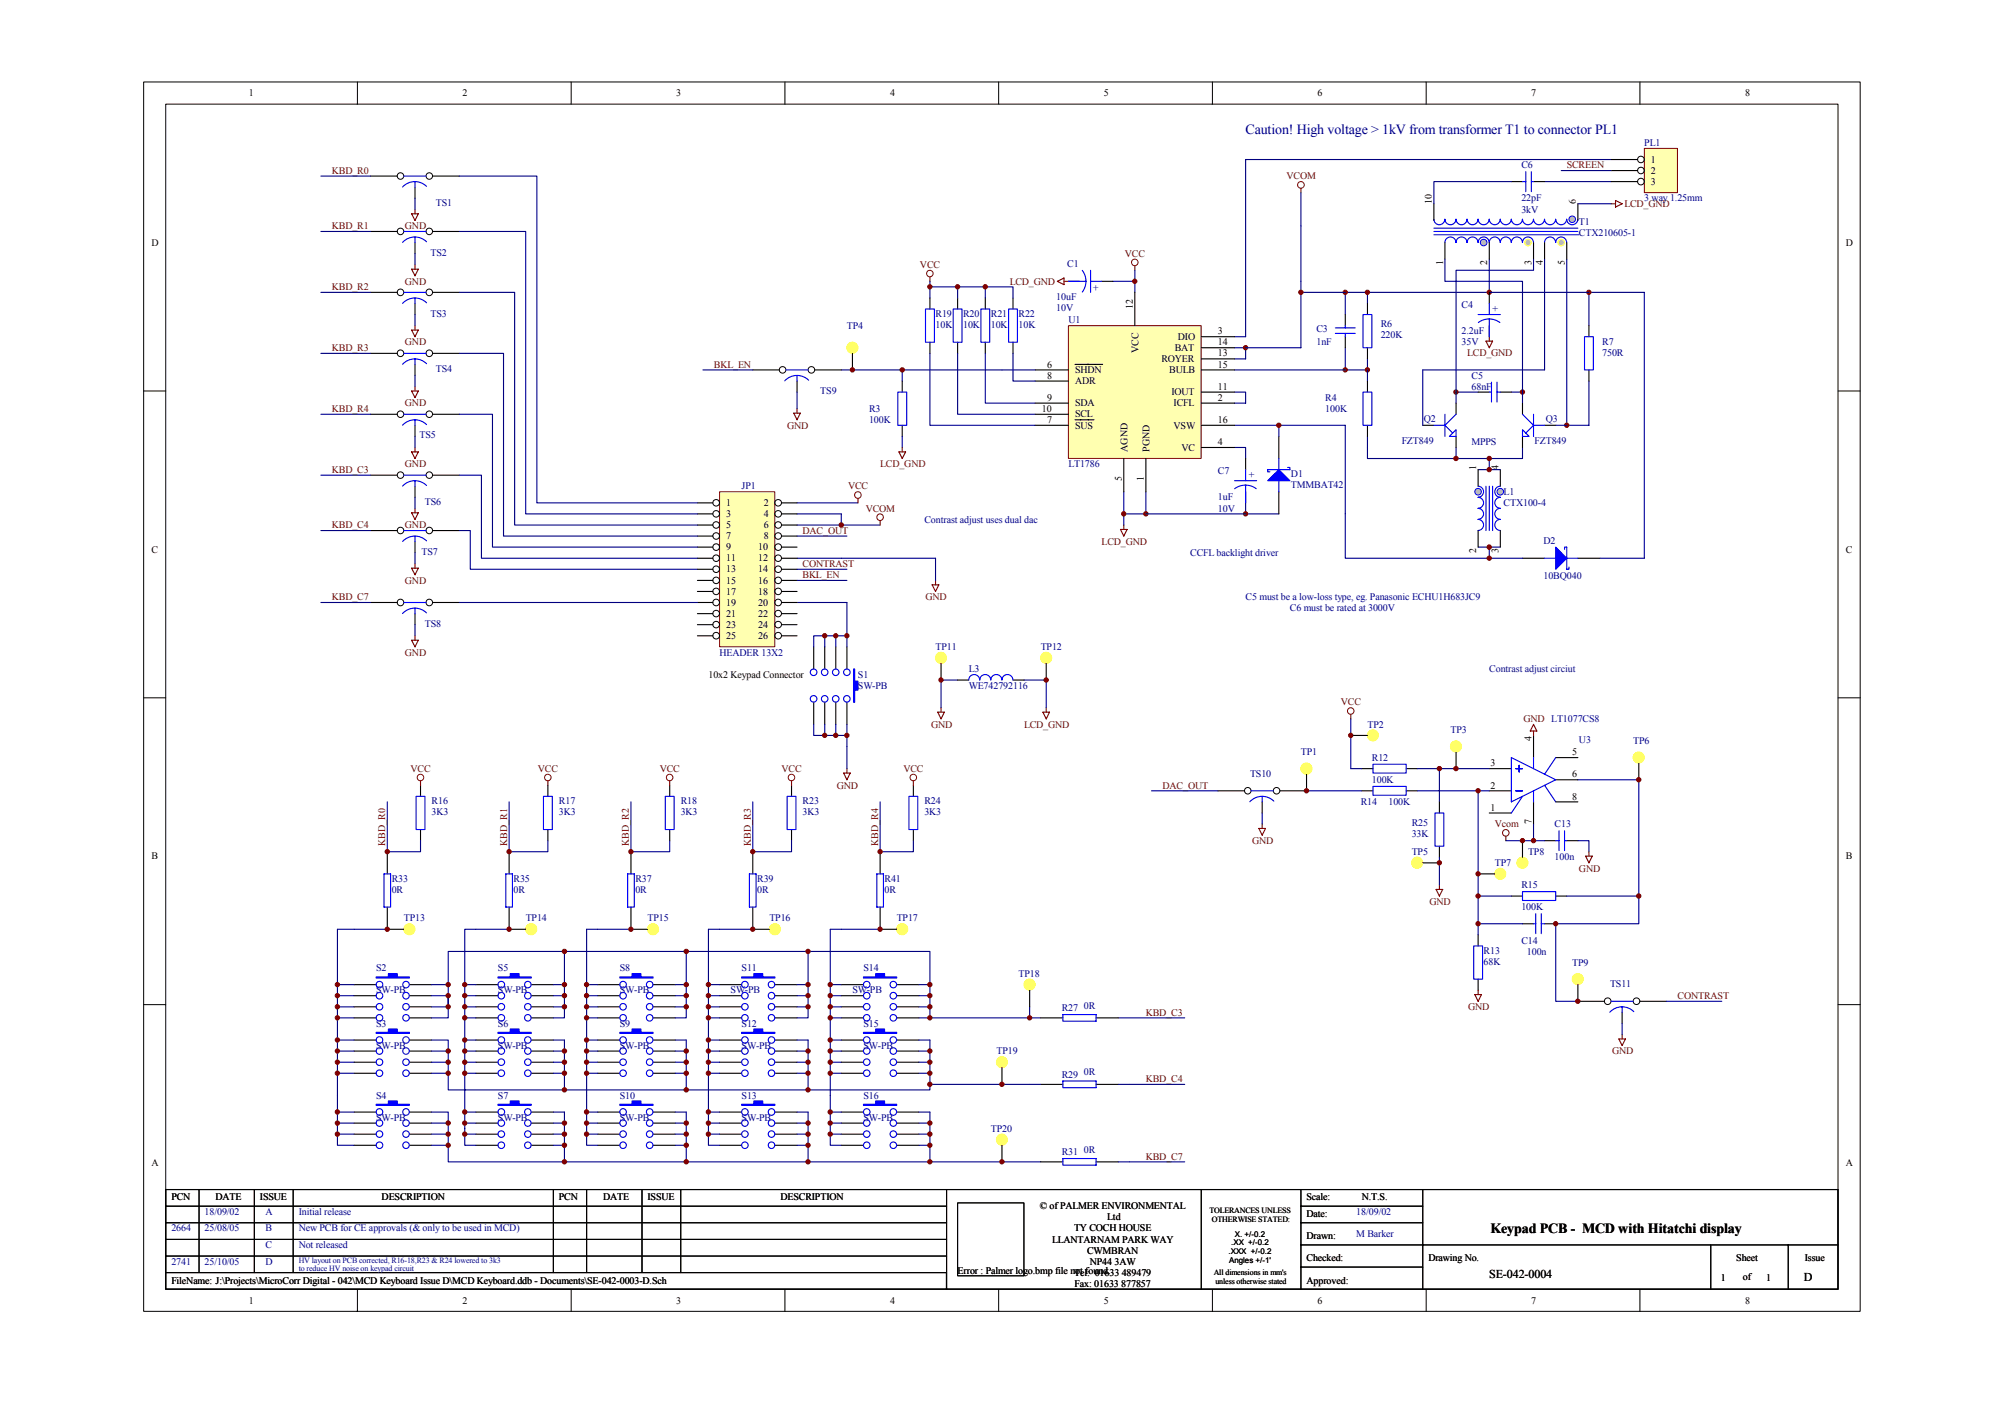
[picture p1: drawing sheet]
<svg xmlns="http://www.w3.org/2000/svg" width="420mm" height="297mm" viewBox="0 0 420 297" stroke-linecap="round" stroke-linejoin="round" font-family="sans-serif">
<defs><g id="words">
<text font-size="3" fill="#000080" x="262.7" y="28.3">Caution! High voltage &gt; 1kV from transformer T1 to connector PL1</text>
<text font-size="3" x="314.4" y="260.1">Keypad PCB - MCD with Hitatchi display</text>
<g font-size="2.5">
<text x="314.1" y="269.5">SE-042-0004</text>
<text x="380.5" y="270.2">D</text>
</g>
<g font-size="2.1">
<text x="52.5" y="20.3">1</text>
<text x="97.6" y="20.3">2</text>
<text x="142.7" y="20.3">3</text>
<text x="187.7" y="20.3">4</text>
<text x="232.8" y="20.3">5</text>
<text x="277.9" y="20.3">6</text>
<text x="323" y="20.3">7</text>
<text x="368.1" y="20.3">8</text>
<text x="348.2" y="34.3">1</text>
<text x="348.2" y="36.7">2</text>
<text x="348.2" y="39">3</text>
<text x="302" y="43" transform="rotate(-90 302 43)">10</text>
<text x="332.4" y="43" transform="rotate(-90 332.4 43)">6</text>
<text x="31.9" y="51.8">D</text>
<text x="389.3" y="51.8">D</text>
<text x="304.4" y="55.8" transform="rotate(-90 304.4 55.8)">1</text>
<text x="313.7" y="55.8" transform="rotate(-90 313.7 55.8)">2</text>
<text x="323.1" y="55.8" transform="rotate(-90 323.1 55.8)">3</text>
<text x="325.4" y="55.8" transform="rotate(-90 325.4 55.8)">4</text>
<text x="330.1" y="55.8" transform="rotate(-90 330.1 55.8)">5</text>
<text x="239" y="65.2" transform="rotate(-90 239 65.2)">12</text>
<text x="248.5" y="71.7">DIO</text>
<text x="256.9" y="70.5">3</text>
<text x="220.9" y="77.6">6</text>
<text x="240.1" y="74.5" transform="rotate(-90 240.1 74.5)">VCC</text>
<text x="245" y="76.4">ROYER</text>
<text x="247.8" y="74">BAT</text>
<text x="256.9" y="77.6">15</text>
<text x="256.9" y="75.2">13</text>
<text x="256.9" y="72.9">14</text>
<text x="220.9" y="79.9">8</text>
<text x="226.7" y="81">ADR</text>
<text x="226.7" y="78.7">SHDN</text>
<text x="246.6" y="78.7">BULB</text>
<text x="247.1" y="83.4">IOUT</text>
<text x="256.9" y="82.2">11</text>
<text x="219.7" y="86.9">10</text>
<text x="220.9" y="84.6">9</text>
<text x="220.9" y="89.2">7</text>
<text x="226.7" y="85.7">SDA</text>
<text x="226.7" y="88.1">SCL</text>
<text x="247.5" y="85.7">ICFL</text>
<text x="256.9" y="84.6">2</text>
<text x="256.9" y="89.2">16</text>
<text x="226.7" y="90.4">SUS</text>
<text x="237.8" y="95.3" transform="rotate(-90 237.8 95.3)">AGND</text>
<text x="242.5" y="95.3" transform="rotate(-90 242.5 95.3)">PGND</text>
<text x="247.5" y="90.4">VSW</text>
<text x="249.2" y="95.1">VC</text>
<text x="256.9" y="93.9">4</text>
<text x="236.6" y="101.4" transform="rotate(-90 236.6 101.4)">5</text>
<text x="241.3" y="101.4" transform="rotate(-90 241.3 101.4)">1</text>
<text x="311.4" y="99.1" transform="rotate(-90 311.4 99.1)">1</text>
<text x="316" y="99.1" transform="rotate(-90 316 99.1)">4</text>
<text x="153.2" y="106.8">1</text>
<text x="161.1" y="106.8">2</text>
<text x="153.2" y="109.1">3</text>
<text x="153.2" y="111.4">5</text>
<text x="153.2" y="113.8">7</text>
<text x="161.1" y="109.1">4</text>
<text x="161.1" y="111.4">6</text>
<text x="161.1" y="113.8">8</text>
<text x="31.9" y="116.6">C</text>
<text x="153.2" y="116.1">9</text>
<text x="153.2" y="118.4">11</text>
<text x="159.9" y="116.1">10</text>
<text x="159.9" y="118.4">12</text>
<text x="311.4" y="116.6" transform="rotate(-90 311.4 116.6)">2</text>
<text x="316" y="116.6" transform="rotate(-90 316 116.6)">3</text>
<text x="389.3" y="116.6">C</text>
<text x="153.2" y="120.8">13</text>
<text x="153.2" y="123.1">15</text>
<text x="153.2" y="125.5">17</text>
<text x="159.9" y="120.8">14</text>
<text x="159.9" y="123.1">16</text>
<text x="159.9" y="125.5">18</text>
<text x="153.2" y="127.8">19</text>
<text x="153.2" y="130.1">21</text>
<text x="159.9" y="127.8">20</text>
<text x="159.9" y="130.1">22</text>
<text x="153.2" y="132.5">23</text>
<text x="153.2" y="134.8">25</text>
<text x="159.9" y="132.5">24</text>
<text x="159.9" y="134.8">26</text>
<text x="149.4" y="143">10x2 Keypad Connector</text>
<text x="314.4" y="161.7">3</text>
<text x="323.1" y="156.3" transform="rotate(-90 323.1 156.3)">4</text>
<text x="331.6" y="159.3">5</text>
<text x="314.4" y="166.3">2</text>
<text x="331.6" y="164">6</text>
<text x="314.4" y="171">1</text>
<text x="323.1" y="173.8" transform="rotate(-90 323.1 173.8)">7</text>
<text x="331.6" y="168.7">8</text>
<text x="31.9" y="181.3">B</text>
<text x="389.3" y="181.3">B</text>
<text x="31.9" y="246">A</text>
<text x="389.3" y="246">A</text>
<text x="36.1" y="253.3">PCN</text>
<text x="45.5" y="253.3">DATE</text>
<text x="54.8" y="253.3">ISSUE</text>
<text x="80.5" y="253.3">DESCRIPTION</text>
<text x="117.9" y="253.3">PCN</text>
<text x="127.2" y="253.3">DATE</text>
<text x="136.6" y="253.3">ISSUE</text>
<text x="164.6" y="253.3">DESCRIPTION</text>
<text x="219.3" y="255.1">© of PALMER ENVIRONMENTAL</text>
<text x="233.5" y="257.5">Ltd</text>
<text x="275.6" y="253.3">Scale:</text>
<text x="275.6" y="256.8">Date:</text>
<text x="287.2" y="253.3">N.T.S.</text>
<text x="221.9" y="262.1">LLANTARNAM PARK WAY</text>
<text x="226.5" y="259.8">TY COCH HOUSE</text>
<text x="275.6" y="261.5">Drawn:</text>
<text x="202" y="268.7">Error : Palmer logo.bmp file not found.</text>
<text x="226.6" y="269.2">Tel: 01633 489479</text>
<text x="229.3" y="264.5">CWMBRAN</text>
<text x="229.9" y="266.8">NP44 3AW</text>
<text x="275.6" y="266.1">Checked:</text>
<text x="301.3" y="266.1">Drawing No.</text>
<text x="366.2" y="266.1">Sheet</text>
<text x="380.7" y="266.1">Issue</text>
<text x="36.1" y="270.8">FileName: J:\Projects\MicroCorr Digital - 042\MCD Keyboard Issue D\MCD Keyboard.ddb - Documents\SE-042-0003-D.Sch</text>
<text x="52.5" y="275">1</text>
<text x="97.6" y="275">2</text>
<text x="142.7" y="275">3</text>
<text x="187.7" y="275">4</text>
<text x="226.7" y="271.5">Fax: 01633 877857</text>
<text x="232.8" y="275">5</text>
<text x="275.6" y="270.8">Approved:</text>
<text x="277.9" y="275">6</text>
<text x="323" y="275">7</text>
<text x="362.9" y="270.3">1</text>
<text x="367.6" y="270.1">of</text>
<text x="368.1" y="275">8</text>
<text x="372.5" y="270.3">1</text>
</g>
<g font-size="2.1" fill="#000080">
<text x="320.9" y="35.5">C6</text>
<text x="346.8" y="30.8">PL1</text>
<text x="92" y="43.4">TS1</text>
<text x="320.9" y="42.5">22pF</text>
<text x="320.9" y="44.8">3kV</text>
<text x="333" y="47.4">T1</text>
<text x="346.8" y="42.5">3 way 1.25mm</text>
<text x="90.8" y="54">TS2</text>
<text x="333" y="49.7">CTX210605-1</text>
<text x="225.1" y="56.3">C1</text>
<text x="222.8" y="63.3">10uF</text>
<text x="222.8" y="65.6">10V</text>
<text x="230.4" y="60" transform="rotate(90 230.4 60)">+</text>
<text x="308.3" y="64.9">C4</text>
<text x="314.8" y="65.9">+</text>
<text x="90.8" y="66.8">TS3</text>
<text x="178.6" y="69.4">TP4</text>
<text x="197.3" y="66.8">R19</text>
<text x="197.3" y="69.1">10K</text>
<text x="203.1" y="66.8">R20</text>
<text x="203.1" y="69.1">10K</text>
<text x="209" y="66.8">R21</text>
<text x="209" y="69.1">10K</text>
<text x="214.8" y="66.8">R22</text>
<text x="214.8" y="69.1">10K</text>
<text x="225.4" y="68.2">U1</text>
<text x="277.7" y="70.1">C3</text>
<text x="291.2" y="68.9">R6</text>
<text x="291.2" y="71.2">220K</text>
<text x="308.3" y="70.5">2.2uF</text>
<text x="277.7" y="72.9">1nF</text>
<text x="308.3" y="72.9">35V</text>
<text x="337.9" y="72.9">R7</text>
<text x="337.9" y="75.2">750R</text>
<text x="92" y="78.5">TS4</text>
<text x="173" y="83.2">TS9</text>
<text x="310.4" y="79.9">C5</text>
<text x="310.4" y="82.2">68nF</text>
<text x="183.3" y="86.9">R3</text>
<text x="183.3" y="89.2">100K</text>
<text x="279.5" y="84.6">R4</text>
<text x="279.5" y="86.9">100K</text>
<text x="300.3" y="89">Q2</text>
<text x="326" y="89">Q3</text>
<text x="88.5" y="92.5">TS5</text>
<text x="295.7" y="93.7">FZT849</text>
<text x="310.4" y="93.9">MPPS</text>
<text x="323.7" y="93.7">FZT849</text>
<text x="225.4" y="98.6">LT1786</text>
<text x="256.9" y="100">C7</text>
<text x="263.4" y="100.9">+</text>
<text x="272.3" y="100.7">D1</text>
<text x="89.6" y="106.5">TS6</text>
<text x="156.4" y="103.3">JP1</text>
<text x="256.9" y="105.6">1uF</text>
<text x="256.9" y="107.9">10V</text>
<text x="272.3" y="103">TMMBAT42</text>
<text x="317.1" y="104.4">L1</text>
<text x="317.1" y="106.8">CTX100-4</text>
<text x="195" y="110.3">Contrast adjust uses dual dac</text>
<text x="88.9" y="117">TS7</text>
<text x="251" y="117.3">CCFL backlight driver</text>
<text x="325.6" y="114.7">D2</text>
<text x="325.6" y="122.2">10BQ040</text>
<text x="262.7" y="126.6">C5 must be a low-loss type, eg. Panasonic ECHU1H683JC9</text>
<text x="272.1" y="128.9">C6 must be rated at 3000V</text>
<text x="89.6" y="132.2">TS8</text>
<text x="197.3" y="137.1">TP11</text>
<text x="219.5" y="137.1">TP12</text>
<text x="151.8" y="138.3">HEADER 13X2</text>
<text x="181" y="143">S1</text>
<text x="204.3" y="141.8">L3</text>
<text x="181" y="145.3">SW-PB</text>
<text x="204.3" y="145.3">WE742792116</text>
<text x="288.4" y="153.5">TP2</text>
<text x="305.9" y="154.7">TP3</text>
<text x="274.4" y="159.3">TP1</text>
<text x="289.4" y="160.5">R12</text>
<text x="333" y="156.8">U3</text>
<text x="344.5" y="157">TP6</text>
<text x="263.7" y="164">TS10</text>
<text x="289.4" y="165.2">100K</text>
<text x="91" y="169.6">R16</text>
<text x="91" y="172">3K3</text>
<text x="117.9" y="169.6">R17</text>
<text x="117.9" y="172">3K3</text>
<text x="143.6" y="169.6">R18</text>
<text x="143.6" y="172">3K3</text>
<text x="169.3" y="169.6">R23</text>
<text x="169.3" y="172">3K3</text>
<text x="195" y="169.6">R24</text>
<text x="195" y="172">3K3</text>
<text x="287" y="169.8">R14</text>
<text x="292.9" y="169.8">100K</text>
<text x="297.8" y="174.3">R25</text>
<text x="297.8" y="176.6">33K</text>
<text x="327.9" y="174.5">C13</text>
<text x="82.6" y="186">R33</text>
<text x="108.3" y="186">R35</text>
<text x="134" y="186">R37</text>
<text x="159.7" y="186">R39</text>
<text x="186.6" y="186">R41</text>
<text x="297.8" y="180.4">TP5</text>
<text x="315.3" y="182.7">TP7</text>
<text x="322.3" y="180.4">TP8</text>
<text x="327.9" y="181.5">100n</text>
<text x="82.6" y="188.3">0R</text>
<text x="108.3" y="188.3">0R</text>
<text x="134" y="188.3">0R</text>
<text x="159.7" y="188.3">0R</text>
<text x="186.6" y="188.3">0R</text>
<text x="320.9" y="187.4">R15</text>
<text x="85.2" y="194.4">TP13</text>
<text x="110.9" y="194.4">TP14</text>
<text x="136.6" y="194.4">TP15</text>
<text x="162.3" y="194.4">TP16</text>
<text x="189.1" y="194.4">TP17</text>
<text x="320.9" y="192">100K</text>
<text x="312.9" y="201.2">R13</text>
<text x="312.9" y="203.5">68K</text>
<text x="320.9" y="199.1">C14</text>
<text x="322.1" y="201.4">100n</text>
<text x="331.6" y="203.7">TP9</text>
<text x="79.3" y="204.9">S2</text>
<text x="79.3" y="209.6">SW-PB</text>
<text x="105" y="204.9">S5</text>
<text x="105" y="209.6">SW-PB</text>
<text x="130.7" y="204.9">S8</text>
<text x="130.7" y="209.6">SW-PB</text>
<text x="154.1" y="209.6">SW-PB</text>
<text x="156.4" y="204.9">S11</text>
<text x="179.8" y="209.6">SW-PB</text>
<text x="182.1" y="204.9">S14</text>
<text x="214.8" y="206.1">TP18</text>
<text x="339.6" y="208.2">TS11</text>
<text x="224" y="213.3">R27</text>
<text x="228.6" y="212.9">0R</text>
<text x="79.3" y="216.6">S3</text>
<text x="79.3" y="221.3">SW-PB</text>
<text x="105" y="216.6">S6</text>
<text x="105" y="221.3">SW-PB</text>
<text x="130.7" y="216.6">S9</text>
<text x="130.7" y="221.3">SW-PB</text>
<text x="156.4" y="216.6">S12</text>
<text x="156.4" y="221.3">SW-PB</text>
<text x="182.1" y="216.6">S15</text>
<text x="182.1" y="221.3">SW-PB</text>
<text x="210.2" y="222.4">TP19</text>
<text x="224" y="227.3">R29</text>
<text x="228.6" y="226.9">0R</text>
<text x="79.3" y="231.8">S4</text>
<text x="105" y="231.8">S7</text>
<text x="130.7" y="231.8">S10</text>
<text x="156.4" y="231.8">S13</text>
<text x="182.1" y="231.8">S16</text>
<text x="79.3" y="236.5">SW-PB</text>
<text x="105" y="236.5">SW-PB</text>
<text x="130.7" y="236.5">SW-PB</text>
<text x="156.4" y="236.5">SW-PB</text>
<text x="182.1" y="236.5">SW-PB</text>
<text x="209" y="238.8">TP20</text>
<text x="224" y="243.7">R31</text>
<text x="228.6" y="243.2">0R</text>
<text x="43.1" y="256.3">18/09/02</text>
<text x="56" y="256.3">A</text>
<text x="63" y="256.3">Initial release</text>
<text x="286.1" y="256.3">18/09/02</text>
<text x="36.1" y="259.8">2664</text>
<text x="43.1" y="259.8">25/08/05</text>
<text x="56" y="259.8">B</text>
<text x="56" y="263.3">C</text>
<text x="63" y="263.3">Not released</text>
<text x="63" y="259.8">New PCB for CE approvals (&amp; only to be used in MCD)</text>
<text x="286.1" y="261">M Barker</text>
<text x="36.1" y="266.8">2741</text>
<text x="43.1" y="266.8">25/10/05</text>
<text x="56" y="266.8">D</text>
</g>
<g font-size="2.1" fill="#800000">
<text x="330.5" y="35.5">SCREEN</text>
<text x="70" y="36.7">KBD_R0</text>
<text x="271.4" y="37.8">VCOM</text>
<text x="342.6" y="43.7">LCD_GND</text>
<text x="70" y="48.3">KBD_R1</text>
<text x="85.4" y="48.3">GND</text>
<text x="194" y="56.5">VCC</text>
<text x="237.3" y="54.2">VCC</text>
<text x="70" y="61.2">KBD_R2</text>
<text x="85.4" y="60">GND</text>
<text x="213" y="60">LCD_GND</text>
<text x="70" y="74">KBD_R3</text>
<text x="85.4" y="72.9">GND</text>
<text x="150.6" y="77.6">BKL_EN</text>
<text x="309.4" y="75.2">LCD_GND</text>
<text x="70" y="86.9">KBD_R4</text>
<text x="85.4" y="85.7">GND</text>
<text x="166" y="90.4">GND</text>
<text x="70" y="99.7">KBD_C3</text>
<text x="85.4" y="98.6">GND</text>
<text x="185.6" y="98.6">LCD_GND</text>
<text x="178.9" y="103.3">VCC</text>
<text x="182.6" y="107.9">VCOM</text>
<text x="70" y="111.4">KBD_C4</text>
<text x="85.4" y="111.4">GND</text>
<text x="169.3" y="112.6">DAC_OUT</text>
<text x="169.3" y="119.6">CONTRAST</text>
<text x="232.4" y="114.9">LCD_GND</text>
<text x="85.4" y="123.1">GND</text>
<text x="169.3" y="121.9">BKL_EN</text>
<text x="70" y="126.6">KBD_C7</text>
<text x="195.2" y="126.6">GND</text>
<text x="85.4" y="138.3">GND</text>
<text x="282.8" y="148.8">VCC</text>
<text x="196.4" y="153.5">GND</text>
<text x="216" y="153.5">LCD_GND</text>
<text x="321.4" y="152.3">GND LT1077CS8</text>
<text x="86.6" y="162.8">VCC</text>
<text x="113.5" y="162.8">VCC</text>
<text x="139.2" y="162.8">VCC</text>
<text x="164.9" y="162.8">VCC</text>
<text x="176.5" y="166.3">GND</text>
<text x="190.6" y="162.8">VCC</text>
<text x="245.2" y="166.3">DAC_OUT</text>
<text x="81.3" y="178.5" transform="rotate(-90 81.3 178.5)">KBD_R0</text>
<text x="107" y="178.5" transform="rotate(-90 107 178.5)">KBD_R1</text>
<text x="132.7" y="178.5" transform="rotate(-90 132.7 178.5)">KBD_R2</text>
<text x="158.4" y="178.5" transform="rotate(-90 158.4 178.5)">KBD_R3</text>
<text x="185.2" y="178.5" transform="rotate(-90 185.2 178.5)">KBD_R4</text>
<text x="264.1" y="178">GND</text>
<text x="315.3" y="174.5">Vcom</text>
<text x="333" y="183.9">GND</text>
<text x="301.5" y="190.9">GND</text>
<text x="241.7" y="214.2">KBD_C3</text>
<text x="309.7" y="213.1">GND</text>
<text x="353.8" y="210.7">CONTRAST</text>
<text x="340.1" y="222.4">GND</text>
<text x="241.7" y="228.3">KBD_C4</text>
<text x="241.7" y="244.6">KBD_C7</text>
</g>
<text font-size="2.1" fill="#11037e" x="314.1" y="141.8">Contrast adjust circiut</text>
<g font-size="1.7">
<text x="255.1" y="255.9">TOLERANCES UNLESS</text>
<text x="255.6" y="257.8">OTHERWISE STATED:</text>
<text x="259.7" y="262.7">.XX +/-0.2</text>
<text x="260.5" y="260.9">X. +/-0.2</text>
<text x="256" y="269">All dimensions in mm's</text>
<text x="259.2" y="264.6">.XXX +/-0.2</text>
<text x="259.2" y="266.5">Angles +/-1'</text>
<text x="256.4" y="270.9">unless otherwise stated</text>
</g>
<g font-size="1.7" fill="#000080">
<text x="63" y="266.4">HV layout on PCB corrected, R16-18,R23 &amp; R24 lowered to 3k3</text>
<text x="63" y="268.1">to reduce HV noise on keypad circuit</text>
</g>
</g></defs>
<g fill="none" stroke="#000" stroke-width=".21">
<path d="M30.3 17.3h362.1v259.3h-362.1zM75.4 17.3v4.7M120.5 17.3v4.7M165.6 17.3v4.7M210.6 17.3v4.7M255.7 17.3v4.7M300.8 17.3v4.7M345.9 17.3v4.7M35 22h352.7v250h-352.7zM30.3 82.5h4.7M387.7 82.5h4.7M30.3 147.2h4.7"/>
<path d="M387.7 147.2h4.7M30.3 211.9h4.7M387.7 211.9h4.7M202 253.8h14v15.4h-14zM75.4 272v4.7M120.5 272v4.7M165.6 272v4.7M210.6 272v4.7M255.7 272v4.7M300.8 272v4.7M345.9 272v4.7"/>
</g>
<g fill="none" stroke="#000" stroke-width=".23">
<path d="M283.7 66.4v2.3M283.7 71v2.4M288.4 64v2.4M288.4 73.4v2.3M314.1 61.7v2.3M314.1 68.7v2.3M335.1 68.7v2.3M335.1 78v2.4M288.4 80.4v2.3M288.4 89.7v2.4M311.8 82.7h2.3M316.5 82.7h2.3"/>
<path d="M35 254.5h164.7M35 258h164.7M42 251v17.5M53.6 251v17.5M61.8 251v17.5M116.7 251v17.5M123.7 251v17.5M135.4 251v17.5M143.6 251v17.5M199.7 251h188v21h-188zM199.7 251h-164.7v17.5M253.4 251v21"/>
<path d="M274.4 254.5h25.7M274.4 258h25.7M274.4 251v21M300.1 251v21M35 268.5h164.6v3.5h-164.6zM35 265h164.7M35 261.5h164.7M274.4 262.6h113.3M274.4 267.3h25.7M360.8 262.6v9.4M377.2 262.6v9.4"/>
</g>
<path d="M274.4 39.7v1M223 59.4l1.4-.7v1.3zM224.4 59.4h1M239.4 56.1v.9M339.8 43h1M340.8 42.3l1.3 .7-1.3 .7zM313.4 72h1.4l-.7 1.4zM314.1 71v1M236.3 111.7h1.4l-.7 1.4zM237 110.8v.9" fill="none" stroke="#800000" stroke-width=".23"/>
<g fill="none" stroke="#000080" stroke-width=".23">
<path d="M325.8 38.3h14M339.8 33.7h-77.1v37.3h-2.3M234.7 59.4h4.7v2.3M239.4 57v2.4M274.4 59.4v14h-14M314.1 54.7v7M330.5 54.7v35h4.6v-9.3M211.3 78h7M260.4 78h28M262.7 73.4v2.3h-2.3M274.4 61.7h9.3M283.7 61.7h4.7v2.3"/>
<path d="M283.7 61.7v4.7M283.7 73.4v4.6M288.4 75.7v4.7M288.4 61.7h58.4v56.1M300.1 78h25.7M335.1 61.7v7M260.4 82.7h2.3v2.3h-2.3M260.4 94.4h2.3v2.3M260.4 89.7h23.3v18.7M288.4 92.1v2.3M311.8 82.7h-4.7v2.3M318.8 82.7h2.3v2.3"/>
<path d="M237 108.4h32.7M237 103.7v7.1M241.7 103.7v4.7M262.7 106.1v2.3"/>
</g>
<g fill="#800000" stroke="#800000" stroke-width=".21">
<circle cx="288.4" cy="78" r=".46"/>
<circle cx="288.4" cy="61.7" r=".46"/>
<circle cx="314.1" cy="61.7" r=".46"/>
<circle cx="335.1" cy="61.7" r=".46"/>
<circle cx="307.1" cy="82.7" r=".46"/>
<circle cx="321.1" cy="82.7" r=".46"/>
<circle cx="283.7" cy="78" r=".46"/>
<circle cx="283.7" cy="61.7" r=".46"/>
<circle cx="262.7" cy="73.4" r=".46"/>
<circle cx="262.7" cy="108.4" r=".46"/>
<circle cx="241.7" cy="108.4" r=".46"/>
<circle cx="330.4" cy="89.7" r=".46"/>
<circle cx="239.3" cy="59.3" r=".46"/>
<circle cx="274.4" cy="61.7" r=".46"/>
</g>
<g fill="none" stroke="#800000" stroke-width=".21">
<circle cx="274.4" cy="39" r=".7"/>
<circle cx="239.4" cy="55.4" r=".69"/>
</g>
<g fill="none" stroke="#00f" stroke-width=".23">
<path d="M281.7 70.3h4.1M281.7 69.2h4.1M283.7 68.7v.5M283.7 70.3v.7M287.5 66.4h1.9v7h-1.9zM311.8 66.4h4.7M311.8 68.1a3.8 3.8 0 0 1 4.6 0M314.1 64v2.4M314.1 67.3v3.7M334.2 71h1.9v7h-1.9zM287.5 82.7h1.9v7h-1.9zM314.1 82.7h.5"/>
<path d="M314.6 80.6v4.2M315.8 82.7h.7M315.8 80.6v4.2"/>
</g>
<path d="M225.4 68.7h28v28h-28z" fill="#ffffb0"/>
<path d="M225.4 68.7h28v28h-28z" fill="none" stroke="#800000" stroke-width=".21"/>
<g fill="none" stroke="#000" stroke-width=".23">
<path d="M318.8 38.3h2.3M323.5 38.3h2.3M218.3 78h7.1M226.7 76.9h5.9M239.4 61.7v7M253.4 71h7M253.4 73.4h7M253.4 75.7h7M253.4 78h7M218.3 85h7.1M218.3 89.7h7.1M218.3 87.4h7.1"/>
<path d="M218.3 80.4h7.1M226.7 88.6h4M237 96.7v7M241.7 96.7v7M253.4 82.7h7M253.4 85h7M253.4 89.7h7M253.4 94.4h7"/>
</g>
<path d="M321.1 38.3h.7M321.8 36.2v4.2M323 38.3h.5M323 36.2v4.2" fill="none" stroke="#00f" stroke-width=".23"/>
<path d="M346.8 31.3h7v9.3h-7z" fill="#ffffb0"/>
<path d="M346.8 31.3h7v9.3h-7z" fill="none" stroke="#800000" stroke-width=".21"/>
<g fill="none" stroke="#000" stroke-width=".21">
<circle cx="346.1" cy="38.3" r=".7"/>
<circle cx="346.1" cy="36" r=".7"/>
<circle cx="346.1" cy="33.6" r=".7"/>
</g>
<g fill="none" stroke="#000" stroke-width=".23">
<path d="M339.8 33.7h5.6M339.8 36h5.6M339.8 38.3h5.6M225.4 59.4h2.3M232.4 59.4h2.3M190.3 80.4v2.3M190.3 89.7v2.4M262.7 96.7v2.4M316.5 99.1v3.5M262.7 103.7v2.4M316.5 111.9v3.5M74.7 207.7h4.6"/>
<path d="M74.7 210.1h4.6M74.7 214.7h4.6M74.7 212.4h4.6M74.7 219.4h4.6M86.3 207.7h4.7M86.3 210.1h4.7M86.3 214.7h4.7M86.3 212.4h4.7M86.3 219.4h4.7M100.4 207.7h4.6M100.4 210.1h4.6M100.4 214.7h4.6"/>
<path d="M100.4 212.4h4.6M100.4 219.4h4.6M112 207.7h4.7M112 210.1h4.7M112 214.7h4.7M112 212.4h4.7M112 219.4h4.7M126.1 207.7h4.6M126.1 210.1h4.6M126.1 214.7h4.6M126.1 212.4h4.6M126.1 219.4h4.6"/>
<path d="M137.7 207.7h4.7M137.7 210.1h4.7M137.7 214.7h4.7M137.7 212.4h4.7M137.7 219.4h4.7M151.8 207.7h4.6M151.8 210.1h4.6M151.8 214.7h4.6M151.8 212.4h4.6M151.8 219.4h4.6M163.4 207.7h4.7M163.4 210.1h4.7"/>
<path d="M163.4 214.7h4.7M163.4 212.4h4.7M163.4 219.4h4.7M177.5 207.7h4.6M177.5 210.1h4.6M177.5 214.7h4.6M177.5 212.4h4.6M177.5 219.4h4.6M189.1 207.7h4.7M189.1 210.1h4.7M189.1 214.7h4.7M189.1 212.4h4.7"/>
<path d="M189.1 219.4h4.7M74.7 221.7h4.6M74.7 226.4h4.6M74.7 224.1h4.6M74.7 234.6h4.6M74.7 236.9h4.6M74.7 239.3h4.6M86.3 221.7h4.7M86.3 226.4h4.7M86.3 224.1h4.7M86.3 234.6h4.7M86.3 236.9h4.7"/>
<path d="M86.3 239.3h4.7M100.4 221.7h4.6M100.4 226.4h4.6M100.4 224.1h4.6M100.4 234.6h4.6M100.4 236.9h4.6M100.4 239.3h4.6M112 221.7h4.7M112 226.4h4.7M112 224.1h4.7M112 234.6h4.7M112 236.9h4.7"/>
<path d="M112 239.3h4.7M126.1 221.7h4.6M126.1 226.4h4.6M126.1 224.1h4.6M126.1 234.6h4.6M126.1 236.9h4.6M126.1 239.3h4.6M137.7 221.7h4.7M137.7 226.4h4.7M137.7 224.1h4.7M137.7 234.6h4.7M137.7 236.9h4.7"/>
<path d="M137.7 239.3h4.7M151.8 221.7h4.6M151.8 226.4h4.6M151.8 224.1h4.6M151.8 234.6h4.6M151.8 236.9h4.6M151.8 239.3h4.6M163.4 221.7h4.7M163.4 226.4h4.7M163.4 224.1h4.7M163.4 234.6h4.7M163.4 236.9h4.7"/>
<path d="M163.4 239.3h4.7M177.5 221.7h4.6M177.5 226.4h4.6M177.5 224.1h4.6M177.5 234.6h4.6M177.5 236.9h4.6M177.5 239.3h4.6M189.1 221.7h4.7M189.1 226.4h4.7M189.1 224.1h4.7M189.1 234.6h4.7M189.1 236.9h4.7"/>
<path d="M189.1 239.3h4.7M74.7 241.6h4.6M86.3 241.6h4.7M100.4 241.6h4.6M112 241.6h4.7M126.1 241.6h4.6M137.7 241.6h4.7M151.8 241.6h4.6M163.4 241.6h4.7M177.5 241.6h4.6M189.1 241.6h4.7"/>
</g>
<g fill="none" stroke="#00f" stroke-width=".23">
<path d="M225.4 59.4h3.7M228.3 57a3.7 3.7 0 0 1 0 4.6M230 59.4h2.4M230 57v4.7M189.4 82.7h1.9v7h-1.9zM262.7 99.1v2.3M260.4 101.4h4.7M260.4 103.1a3.8 3.8 0 0 1 4.6 0M262.7 102.3v3.8M316.4 102.6a1.16 1.16 0 0 0-1.1 1.1 1.16 1.16 0 0 0 1.1 1.2M316.4 104.9a1.16 1.16 0 0 0-1.1 1.2 1.16 1.16 0 0 0 1.1 1.2 1.16 1.16 0 0 0-1.1 1.1 1.16 1.16 0 0 0 1.1 1.2 1.16 1.16 0 0 0-1.1 1.1 1.16 1.16 0 0 0 1.1 1.2"/>
<circle cx="80" cy="210.1" r=".7"/>
<circle cx="80" cy="207.7" r=".7"/>
<circle cx="80" cy="214.7" r=".7"/>
<circle cx="80" cy="219.4" r=".7"/>
<circle cx="80" cy="212.4" r=".7"/>
<circle cx="85.6" cy="210.1" r=".69"/>
<circle cx="85.6" cy="207.7" r=".69"/>
<circle cx="85.6" cy="214.7" r=".69"/>
<circle cx="85.6" cy="219.4" r=".69"/>
<circle cx="85.6" cy="212.4" r=".69"/>
<circle cx="105.7" cy="210.1" r=".7"/>
<circle cx="105.7" cy="207.7" r=".7"/>
<circle cx="105.7" cy="219.4" r=".7"/>
<circle cx="105.7" cy="214.7" r=".7"/>
<circle cx="105.7" cy="212.4" r=".7"/>
<circle cx="111.3" cy="210.1" r=".69"/>
<circle cx="111.3" cy="207.7" r=".69"/>
<circle cx="111.3" cy="214.7" r=".69"/>
<circle cx="111.3" cy="219.4" r=".69"/>
<circle cx="111.3" cy="212.4" r=".69"/>
<circle cx="131.4" cy="210.1" r=".69"/>
<circle cx="131.4" cy="207.7" r=".69"/>
<circle cx="131.4" cy="214.7" r=".69"/>
<circle cx="131.4" cy="219.4" r=".69"/>
<circle cx="131.4" cy="212.4" r=".69"/>
<circle cx="137" cy="210.1" r=".69"/>
<circle cx="137" cy="207.7" r=".69"/>
<circle cx="137" cy="214.7" r=".69"/>
<circle cx="137" cy="219.4" r=".69"/>
<circle cx="137" cy="212.4" r=".69"/>
<circle cx="157.1" cy="210.1" r=".69"/>
<circle cx="157.1" cy="207.7" r=".69"/>
<circle cx="157.1" cy="219.4" r=".69"/>
<circle cx="157.1" cy="214.7" r=".69"/>
<circle cx="157.1" cy="212.4" r=".69"/>
<circle cx="162.7" cy="210.1" r=".69"/>
<circle cx="162.7" cy="207.7" r=".69"/>
<circle cx="162.7" cy="214.7" r=".69"/>
<circle cx="162.7" cy="219.4" r=".69"/>
<circle cx="162.7" cy="212.4" r=".69"/>
<circle cx="182.8" cy="210.1" r=".69"/>
<circle cx="182.8" cy="207.7" r=".69"/>
<circle cx="182.8" cy="214.7" r=".69"/>
<circle cx="182.8" cy="219.4" r=".69"/>
<circle cx="182.8" cy="212.4" r=".69"/>
<circle cx="188.4" cy="210.1" r=".69"/>
<circle cx="188.4" cy="207.7" r=".69"/>
<circle cx="188.4" cy="219.4" r=".69"/>
<circle cx="188.4" cy="214.7" r=".69"/>
<circle cx="188.4" cy="212.4" r=".69"/>
<circle cx="80" cy="234.6" r=".7"/>
<circle cx="80" cy="236.9" r=".7"/>
<circle cx="80" cy="224.1" r=".7"/>
<circle cx="80" cy="226.4" r=".7"/>
<circle cx="80" cy="239.3" r=".7"/>
<circle cx="80" cy="221.7" r=".7"/>
<circle cx="85.6" cy="234.6" r=".69"/>
<circle cx="85.6" cy="236.9" r=".69"/>
<circle cx="85.6" cy="224.1" r=".69"/>
<circle cx="85.6" cy="226.4" r=".69"/>
<circle cx="85.6" cy="221.7" r=".69"/>
<circle cx="85.6" cy="239.3" r=".69"/>
<circle cx="105.7" cy="234.6" r=".7"/>
<circle cx="105.7" cy="236.9" r=".7"/>
<circle cx="105.7" cy="224.1" r=".7"/>
<circle cx="105.7" cy="226.4" r=".7"/>
<circle cx="105.7" cy="239.3" r=".7"/>
<circle cx="105.7" cy="221.7" r=".7"/>
<circle cx="111.3" cy="234.6" r=".69"/>
<circle cx="111.3" cy="236.9" r=".69"/>
<circle cx="111.3" cy="224.1" r=".69"/>
<circle cx="111.3" cy="226.4" r=".69"/>
<circle cx="111.3" cy="221.7" r=".69"/>
<circle cx="111.3" cy="239.3" r=".69"/>
<circle cx="131.4" cy="234.6" r=".69"/>
<circle cx="131.4" cy="236.9" r=".69"/>
<circle cx="131.4" cy="224.1" r=".69"/>
<circle cx="131.4" cy="226.4" r=".69"/>
<circle cx="131.4" cy="221.7" r=".69"/>
<circle cx="131.4" cy="239.3" r=".69"/>
<circle cx="137" cy="234.6" r=".69"/>
<circle cx="137" cy="236.9" r=".69"/>
<circle cx="137" cy="224.1" r=".69"/>
<circle cx="137" cy="226.4" r=".69"/>
<circle cx="137" cy="239.3" r=".69"/>
<circle cx="137" cy="221.7" r=".69"/>
<circle cx="157.1" cy="234.6" r=".69"/>
<circle cx="157.1" cy="236.9" r=".69"/>
<circle cx="157.1" cy="224.1" r=".69"/>
<circle cx="157.1" cy="221.7" r=".69"/>
<circle cx="157.1" cy="226.4" r=".69"/>
<circle cx="157.1" cy="239.3" r=".69"/>
<circle cx="162.7" cy="234.6" r=".69"/>
<circle cx="162.7" cy="236.9" r=".69"/>
<circle cx="162.7" cy="224.1" r=".69"/>
<circle cx="162.7" cy="239.3" r=".69"/>
<circle cx="162.7" cy="226.4" r=".69"/>
<circle cx="162.7" cy="221.7" r=".69"/>
<circle cx="182.8" cy="234.6" r=".69"/>
<circle cx="182.8" cy="236.9" r=".69"/>
<circle cx="182.8" cy="224.1" r=".69"/>
<circle cx="182.8" cy="221.7" r=".69"/>
<circle cx="182.8" cy="239.3" r=".69"/>
<circle cx="182.8" cy="226.4" r=".69"/>
<circle cx="188.4" cy="234.6" r=".69"/>
<circle cx="188.4" cy="236.9" r=".69"/>
<circle cx="188.4" cy="224.1" r=".69"/>
<circle cx="188.4" cy="221.7" r=".69"/>
<circle cx="188.4" cy="226.4" r=".69"/>
<circle cx="188.4" cy="239.3" r=".69"/>
<circle cx="80" cy="241.6" r=".7"/>
<circle cx="85.6" cy="241.6" r=".69"/>
<circle cx="105.7" cy="241.6" r=".7"/>
<circle cx="111.3" cy="241.6" r=".69"/>
<circle cx="131.4" cy="241.6" r=".69"/>
<circle cx="137" cy="241.6" r=".69"/>
<circle cx="157.1" cy="241.6" r=".69"/>
<circle cx="162.7" cy="241.6" r=".69"/>
<circle cx="182.8" cy="241.6" r=".69"/>
<circle cx="188.4" cy="241.6" r=".69"/>
</g>
<g fill="#00f" stroke="#00f" stroke-width=".23">
<path d="M79.3 206.1h2.6v-.7h1.9v.7h2.5v.2h-7z" fill-rule="evenodd"/>
<path d="M105 206.1h2.6v-.7h1.9v.7h2.5v.2h-7z" fill-rule="evenodd"/>
<path d="M130.7 206.1h2.6v-.7h1.9v.7h2.5v.2h-7z" fill-rule="evenodd"/>
<path d="M156.4 206.1h2.6v-.7h1.9v.7h2.5v.2h-7z" fill-rule="evenodd"/>
<path d="M182.1 206.1h2.6v-.7h1.9v.7h2.5v.2h-7z" fill-rule="evenodd"/>
<path d="M79.3 217.8h2.6v-.7h1.9v.7h2.5v.2h-7z" fill-rule="evenodd"/>
<path d="M105 217.8h2.6v-.7h1.9v.7h2.5v.2h-7z" fill-rule="evenodd"/>
<path d="M130.7 217.8h2.6v-.7h1.9v.7h2.5v.2h-7z" fill-rule="evenodd"/>
<path d="M156.4 217.8h2.6v-.7h1.9v.7h2.5v.2h-7z" fill-rule="evenodd"/>
<path d="M182.1 217.8h2.6v-.7h1.9v.7h2.5v.2h-7z" fill-rule="evenodd"/>
<path d="M79.3 233h2.6v-.7h1.9v.7h2.5v.2h-7z" fill-rule="evenodd"/>
<path d="M105 233h2.6v-.7h1.9v.7h2.5v.2h-7z" fill-rule="evenodd"/>
<path d="M130.7 233h2.6v-.7h1.9v.7h2.5v.2h-7z" fill-rule="evenodd"/>
<path d="M156.4 233h2.6v-.7h1.9v.7h2.5v.2h-7z" fill-rule="evenodd"/>
<path d="M182.1 233h2.6v-.7h1.9v.7h2.5v.2h-7z" fill-rule="evenodd"/>
</g>
<g fill="none" stroke="#000080" stroke-width=".23">
<path d="M311.8 99.1h2.3M283.7 108.4v9.4h30.4v-2.4h-2.3M314.1 115.4h2.4M71.2 196v35.1M123.7 196v35.1M149.4 196v35.1M175.1 196v35.1M119.1 207.7v4.7M119.1 219.4v4.7M144.7 207.7v4.7M170.4 207.7v4.7M170.4 219.4v4.7"/>
<path d="M196.1 207.7v4.7M196.1 219.4v4.7M119.1 234.6v4.7M144.7 234.6v4.7M170.4 234.6v4.7M196.1 234.6v4.7"/>
</g>
<circle cx="316.4" cy="103.7" r=".69" fill="#c0c0c0" stroke="#00f" stroke-width=".21"/>
<path d="M311.8 104.9a1.16 1.16 0 0 1 1.1 1.2 1.16 1.16 0 0 1-1.1 1.2 1.16 1.16 0 0 1 1.1 1.1 1.16 1.16 0 0 1-1.1 1.2 1.16 1.16 0 0 1 1.1 1.1 1.16 1.16 0 0 1-1.1 1.2M311.8 102.6a1.16 1.16 0 0 1 1.1 1.1 1.16 1.16 0 0 1-1.1 1.2" fill="none" stroke="#00f" stroke-width=".23"/>
<path d="M311.8 99.1v3.5M311.8 111.9v3.5" fill="none" stroke="#000" stroke-width=".23"/>
<circle cx="311.8" cy="103.7" r=".69" fill="#c0c0c0" stroke="#00f" stroke-width=".21"/>
<path d="M304.8 51.2a1.17 1.17 0 0 1 1.1-1.2 1.17 1.17 0 0 1 1.2 1.2 1.16 1.16 0 0 1 1.2-1.2 1.16 1.16 0 0 1 1.1 1.2 1.15 1.15 0 0 1 1.2-1.2 1.15 1.15 0 0 1 1.2 1.2M311.8 51.2a1.16 1.16 0 0 1 1.1-1.2 1.16 1.16 0 0 1 1.2 1.2M313.4 102.6v9.3M314.1 102.6v9.3M314.8 102.6v9.3" fill="none" stroke="#00f" stroke-width=".23"/>
<circle cx="312.9" cy="51.2" r=".7" fill="#c0c0c0" stroke="#00f" stroke-width=".21"/>
<path d="M314.1 51.2a1.16 1.16 0 0 1 1.2-1.2 1.16 1.16 0 0 1 1.2 1.2 1.16 1.16 0 0 1 1.1-1.2 1.16 1.16 0 0 1 1.2 1.2 1.17 1.17 0 0 1 1.2-1.2 1.17 1.17 0 0 1 1.1 1.2 1.15 1.15 0 0 1 1.2-1.2 1.15 1.15 0 0 1 1.1 1.2" fill="none" stroke="#00f" stroke-width=".23"/>
<circle cx="322.3" cy="51.2" r=".69" fill="#c0c0c0" stroke="#ff0" stroke-width=".21"/>
<path d="M302.4 46.2a1.15 1.15 0 0 0 1.2 1.2 1.15 1.15 0 0 0 1.1-1.2M304.8 46.2a1.17 1.17 0 0 0 1.1 1.2 1.17 1.17 0 0 0 1.2-1.2 1.16 1.16 0 0 0 1.2 1.2 1.16 1.16 0 0 0 1.1-1.2 1.15 1.15 0 0 0 1.2 1.2 1.15 1.15 0 0 0 1.2-1.2M311.8 46.2a1.17 1.17 0 0 0 1.1 1.2 1.17 1.17 0 0 0 1.2-1.2 1.15 1.15 0 0 0 1.2 1.2 1.15 1.15 0 0 0 1.1-1.2 1.17 1.17 0 0 0 1.2 1.2 1.17 1.17 0 0 0 1.2-1.2 1.17 1.17 0 0 0 1.2 1.2 1.17 1.17 0 0 0 1.1-1.2 1.15 1.15 0 0 0 1.2 1.2 1.15 1.15 0 0 0 1.1-1.2 1.17 1.17 0 0 0 1.2 1.2 1.17 1.17 0 0 0 1.2-1.2 1.16 1.16 0 0 0 1.2 1.2 1.16 1.16 0 0 0 1.1-1.2M328.1 46.2a1.15 1.15 0 0 0 1.2 1.2 1.15 1.15 0 0 0 1.1-1.2" fill="none" stroke="#00f" stroke-width=".23"/>
<circle cx="331.6" cy="46.3" r=".69" fill="#c0c0c0" stroke="#00f" stroke-width=".21"/>
<path d="M302.4 48.8h30.4M302.4 48.1h30.4M302.4 49.5h30.6M325.8 51.2a1.16 1.16 0 0 1 1.2-1.2 1.16 1.16 0 0 1 1.1 1.2M328.1 51.2a1.15 1.15 0 0 1 1.2-1.2 1.15 1.15 0 0 1 1.1 1.2M330.5 46.2a1.16 1.16 0 0 0 1.1 1.2 1.16 1.16 0 0 0 1.2-1.2" fill="none" stroke="#00f" stroke-width=".23"/>
<path d="M302.4 43v3.5M304.8 51.2v3.5M314.1 51.2v3.5M323.5 51.2v3.5M325.8 51.2v3.5M330.5 51.2v3.5M332.8 43v3.5" fill="none" stroke="#000" stroke-width=".23"/>
<circle cx="329.3" cy="51.2" r=".69" fill="#c0c0c0" stroke="#ff0" stroke-width=".21"/>
<g fill="none" stroke="#000080" stroke-width=".23">
<path d="M318.8 38.3h-16.4v4.7M274.4 40.7v7M325.8 54.7v23.3M332.8 43h7M300.1 78v11.7M269.7 89.7v2.4M288.4 94.4v2.3h25.7v2.4h2.4M307.1 94.4v2.3M321.1 94.4v2.3h-7M328.1 89.7h2.4M168.1 108.4h9.4v2.4h8.1M168.1 117.8h29.2"/>
<path d="M168.1 106.1h12.9M168.1 110.8h9.4M168.1 113.1h10.5M314.1 117.8h7M337.5 117.8h9.3M168.1 127.1h10.5M144.7 219.4v4.7"/>
</g>
<g fill="none" stroke="#000" stroke-width=".23">
<path d="M269.7 92.1v4.6M300.1 89.7h2.3M307.1 85v2.4M307.1 92.1v2.3M321.1 85v2.4M321.1 92.1v2.3M325.8 89.7h2.3M269.7 103.7v4.7M321.1 117.8h4.7M332.8 117.8h4.7M171.6 136.5v4.6M174 136.5v4.6"/>
<path d="M176.3 136.5v4.6M178.6 136.5v4.6M171.6 148.1v4.7M174 148.1v4.7M176.3 148.1v4.7M178.6 148.1v4.7M323.5 155.2v4.6M328.1 159.8h4.7M287.2 166.8h2.4M287.2 162.2h2.4M296.6 166.8h2.3M296.6 162.2h2.3"/>
<path d="M314.1 166.8h4.7M314.1 162.2h4.7M314.1 171.5h4.7M323.5 169.2v4.6M328.1 164.5h4.7M328.1 169.2h4.7M311.8 197.2v2.4M318.8 189h2.3M328.1 189h2.4M311.8 206.6v2.3"/>
</g>
<g fill="none" stroke="#00f" stroke-width=".23">
<path d="M269.7 96.7v2.4M271.6 98.6h.5v.5h-4.7v.4h.5M302.4 89.7h2.4M304.8 87.4v4.7M307.1 87.4l-2.3 2.3 1.6 1.7 .7-.7v1.4h-1.4l.7-.7M321.1 87.4l2.4 2.3-1.7 1.7-.7-.7v1.4h1.4l-.7-.7M323.5 89.7h2.3M323.5 87.4v4.7M269.7 101.4v2.3M325.8 117.8h2.3M330 115.9v-.5h.5v4.7h.4v-.5M330.5 117.8h2.3"/>
<path d="M318.8 159.8l9.3 4.7-9.3 4.7zM323.5 159.8v2.4M328.1 159.8l-2.3 3.5M289.6 165.9h7v1.9h-7zM289.6 161.2h7v1.9h-7zM319.7 166.8h1.4M319.7 162.2h1.4M320.4 161.5v1.4M321.1 168l-2.3 3.5M323.5 166.8v2.4M325.8 165.7l2.3 3.5M310.8 199.6h1.9v7h-1.9z"/>
<path d="M321.1 188.1h7v1.9h-7z"/>
<circle cx="171.6" cy="141.8" r=".7"/>
<circle cx="171.6" cy="147.4" r=".7"/>
<circle cx="173.9" cy="141.8" r=".69"/>
<circle cx="173.9" cy="147.4" r=".69"/>
<circle cx="176.3" cy="141.8" r=".69"/>
<circle cx="176.3" cy="147.4" r=".69"/>
<circle cx="178.6" cy="141.8" r=".69"/>
<circle cx="178.6" cy="147.4" r=".69"/>
</g>
<g fill="#00f" stroke="#00f" stroke-width=".23">
<path d="M267.4 101.4l2.3-2.3 2.4 2.3z"/>
<path d="M328.1 115.4l2.4 2.4-2.4 2.3z"/>
<path d="M180 141.1h.3v2.6h.7v1.9h-.7v2.5h-.3z" fill-rule="evenodd"/>
</g>
<g fill="none" stroke="#800000" stroke-width=".23">
<path d="M196.1 58.4v1M181 105.2v.9M185.6 109.8v1M196.6 123.4h1.4l-.7 1.4zM197.3 122.4v1M323.5 152.8l.7 1.4h-1.4zM323.5 154.2v1M177.9 163.1h1.4l-.7 1.4zM178.6 162.2v.9M317.6 176.4v1M302.9 187.6h1.4l-.7 1.4zM303.6 186.7v.9"/>
<path d="M311.1 209.8h1.4l-.7 1.4zM311.8 208.9v.9"/>
</g>
<g fill="none" stroke="#800000" stroke-width=".21">
<circle cx="196.1" cy="57.7" r=".69"/>
<circle cx="180.9" cy="104.4" r=".69"/>
<circle cx="185.6" cy="109.1" r=".69"/>
<circle cx="317.6" cy="175.7" r=".69"/>
</g>
<path d="M151.8 103.8h11.6v32.6h-11.6z" fill="#ffffb0"/>
<g fill="none" stroke="#800000" stroke-width=".21">
<path d="M151.8 103.7h11.6v32.7h-11.6z"/>
<circle cx="284.9" cy="150" r=".69"/>
<circle cx="88.7" cy="164" r=".69"/>
<circle cx="115.5" cy="164" r=".69"/>
<circle cx="141.2" cy="164" r=".69"/>
<circle cx="166.9" cy="164" r=".69"/>
<circle cx="192.6" cy="164" r=".69"/>
</g>
<g fill="none" stroke="#000" stroke-width=".21">
<circle cx="84.5" cy="37.1" r=".69"/>
<circle cx="90.5" cy="37.1" r=".69"/>
<circle cx="84.5" cy="48.8" r=".69"/>
<circle cx="90.5" cy="48.8" r=".69"/>
<circle cx="84.5" cy="74.5" r=".69"/>
<circle cx="84.5" cy="61.7" r=".69"/>
<circle cx="90.5" cy="74.5" r=".69"/>
<circle cx="90.5" cy="61.7" r=".69"/>
<circle cx="165.1" cy="78" r=".7"/>
<circle cx="171.1" cy="78" r=".7"/>
<circle cx="84.5" cy="87.4" r=".69"/>
<circle cx="90.5" cy="87.4" r=".69"/>
<circle cx="84.5" cy="111.9" r=".69"/>
<circle cx="84.5" cy="100.2" r=".69"/>
<circle cx="90.5" cy="111.9" r=".69"/>
<circle cx="90.5" cy="100.2" r=".69"/>
<circle cx="151.1" cy="115.4" r=".7"/>
<circle cx="151.1" cy="106.1" r=".7"/>
<circle cx="151.1" cy="117.8" r=".7"/>
<circle cx="151.1" cy="110.8" r=".7"/>
<circle cx="151.1" cy="108.4" r=".7"/>
<circle cx="151.1" cy="113.1" r=".7"/>
<circle cx="164.1" cy="115.4" r=".7"/>
<circle cx="164.1" cy="106.1" r=".7"/>
<circle cx="164.1" cy="117.8" r=".7"/>
<circle cx="164.1" cy="108.4" r=".7"/>
<circle cx="164.1" cy="110.8" r=".7"/>
<circle cx="164.1" cy="113.1" r=".7"/>
<circle cx="84.5" cy="127.1" r=".69"/>
<circle cx="90.5" cy="127.1" r=".69"/>
<circle cx="151.1" cy="134.1" r=".7"/>
<circle cx="151.1" cy="127.1" r=".7"/>
<circle cx="151.1" cy="131.8" r=".7"/>
<circle cx="151.1" cy="124.8" r=".7"/>
<circle cx="151.1" cy="120.1" r=".7"/>
<circle cx="151.1" cy="122.4" r=".7"/>
<circle cx="151.1" cy="129.4" r=".7"/>
<circle cx="164.1" cy="134.1" r=".7"/>
<circle cx="164.1" cy="127.1" r=".7"/>
<circle cx="164.1" cy="131.8" r=".7"/>
<circle cx="164.1" cy="122.4" r=".7"/>
<circle cx="164.1" cy="124.8" r=".7"/>
<circle cx="164.1" cy="120.1" r=".7"/>
<circle cx="164.1" cy="129.4" r=".7"/>
<circle cx="263.2" cy="166.8" r=".69"/>
<circle cx="269.3" cy="166.8" r=".69"/>
<circle cx="339.1" cy="211.2" r=".7"/>
<circle cx="345.2" cy="211.2" r=".7"/>
</g>
<g fill="none" stroke="#000" stroke-width=".23">
<path d="M78.2 37.1h5.6M87.5 39.5v2.3M91.3 37.1h5.6M78.2 48.8h5.6M87.5 51.2v2.3M91.3 48.8h5.6M78.2 74.5h5.6M78.2 61.7h5.6M87.5 64v2.4M87.5 76.9v2.3M91.3 74.5h5.6M91.3 61.7h5.6"/>
<path d="M158.8 78h5.6M171.9 78h5.6M196.1 62.9v2.3M196.1 72.2v2.3M202 62.9v2.3M202 72.2v2.3M207.8 62.9v2.3M207.8 72.2v2.3M213.7 62.9v2.3M213.7 72.2v2.3M78.2 87.4h5.6M87.5 89.7v2.4"/>
<path d="M91.3 87.4h5.6M168.1 80.4v2.3M78.2 111.9h5.6M78.2 100.2h5.6M87.5 102.6v2.3M87.5 114.3v2.3M91.3 111.9h5.6M91.3 100.2h5.6M147.1 106.1h3.3M147.1 108.4h3.3M147.1 110.8h3.3M147.1 113.1h3.3"/>
<path d="M147.1 115.4h3.3M147.1 117.8h3.3M164.9 106.1h3.2M164.9 108.4h3.2M164.9 110.8h3.2M164.9 113.1h3.2M164.9 115.4h3.2M164.9 117.8h3.2M78.2 127.1h5.6M87.5 129.5v2.3M91.3 127.1h5.6M147.1 120.1h3.3"/>
<path d="M147.1 122.4h3.3M147.1 124.8h3.3M147.1 127.1h3.3M147.1 129.5h3.3M147.1 131.8h3.3M147.1 134.1h3.3M164.9 120.1h3.2M164.9 122.4h3.2M164.9 124.8h3.2M164.9 127.1h3.2M164.9 129.5h3.2M164.9 131.8h3.2"/>
<path d="M164.9 134.1h3.2M81.7 179.7v4.7M88.7 165.7v2.3M88.7 175v2.4M107.4 179.7v4.7M115.6 165.7v2.3M115.6 175v2.4M133.1 179.7v4.7M141.3 165.7v2.3M141.3 175v2.4M158.8 179.7v4.7M167 165.7v2.3"/>
<path d="M167 175v2.4M185.6 179.7v4.7M192.6 165.7v2.3M192.6 175v2.4M256.9 166.8h5.6M266.2 169.2v2.3M270 166.8h5.6M303.6 169.2v2.3M303.6 178.5v2.3M325.8 177.4h2.3M330.5 177.4h2.3M81.7 191.4v4.6"/>
<path d="M107.4 191.4v4.6M133.1 191.4v4.6M158.8 191.4v4.6M185.6 191.4v4.6M321.1 194.9h2.4M325.8 194.9h2.3M219.5 214.7h4.7M231.2 214.7h4.7M332.8 211.2h5.6M342.1 213.6v2.3M345.9 211.2h5.6M219.5 228.8h4.7"/>
<path d="M231.2 228.8h4.7M219.5 245.1h4.7M231.2 245.1h4.7"/>
</g>
<g fill="none" stroke="#000080" stroke-width=".23">
<path d="M67.7 37.1h10.5M96.9 37.1h16.3v69h33.9M329.3 36h10.5M67.7 48.8h10.5M87.5 41.8v2.4M87.5 53.5v2.3M96.9 48.8h14v59.6h36.2M196.1 59.4v3.5M274.4 47.7v11.7M304.8 54.7v4.7h16.3v23.3M323.5 54.7v2.3h-16.4v25.7M67.7 61.7h10.5"/>
<path d="M67.7 74.5h10.5M87.5 66.4v2.3M87.5 79.2v2.4M96.9 74.5h9.3v38.6h40.9M96.9 61.7h11.7v49.1h38.5M148.3 78h10.5M177.5 78h33.8M190.3 78v2.4M196.1 74.5v15.2h22.2M196.1 60.5h17.6v2.4M202 74.5v12.9h16.3M202 60.5v2.4"/>
<path d="M207.8 74.5v10.5h10.5M207.8 60.5v2.4M213.7 74.5v5.9h4.6M67.7 87.4h10.5M87.5 92.1v2.3M96.9 87.4h7v28h43.2M168.1 82.7v3.5M190.3 92.1v2.3M67.7 100.2h10.5M67.7 111.9h10.5M87.5 104.9v2.4M87.5 116.6v2.3"/>
<path d="M96.9 111.9h2.3v8.2h47.9M96.9 100.2h4.6v17.6h45.6M197.3 117.8v4.6M67.7 127.1h10.5M87.5 131.8v2.3M96.9 127.1h50.2M168.1 120.1h10.5M168.1 122.4h10.5M174 134.1v2.4M176.3 134.1v2.4M178.6 134.1h-7v2.4M178.6 127.1v9.4"/>
<path d="M171.6 152.8v2.4h7M174 152.8v2.4M176.3 152.8v2.4M178.6 152.8v9.4M202 143.5h-3.5v5.8M216 143.5h4.7v5.8M81.7 169.2v10.5h7v-2.3M107.4 169.2v10.5h8.2v-2.3M133.1 169.2v10.5h8.2v-2.3M158.8 169.2v10.5h8.2v-2.3M185.6 169.2v10.5h7v-2.3M242.9 166.8h14"/>
<path d="M266.2 171.5v2.3M275.6 166.8h11.6M284.9 162.2h2.3M298.9 162.2h15.2M298.9 166.8h15.2M303.6 162.2v7M311.8 166.8v30.4M323.5 173.8v3.6h-5.9M323.5 177.4h2.3M332.8 177.4h2.3v2.3M332.8 164.5h12.9v30.4h-17.6v16.3h4.7M71.2 196h10.5"/>
<path d="M107.4 196h-9.4v11.7M123.7 196h9.4M149.4 196h9.4M175.1 196h10.5M303.6 180.8v5.9M311.8 189h7M311.8 194.9h9.3M330.5 189h15.2M71.2 214.7h3.5M71.2 219.4h3.5M71.2 212.4h3.5M71.2 210.1h3.5"/>
<path d="M71.2 207.7h3.5M91 207.7h3.5v7h-3.5M91 210.1h3.5v2.3h-3.5M91 219.4h3.5v7h-3.5M94.5 207.7v-7h24.6v7h-2.4M98 207.7v33.9h2.4M98 214.7h2.4M98 219.4h2.4M98 212.4h2.4M98 210.1h2.4M98 207.7h2.4M116.7 212.4h2.4v2.3h-2.4"/>
<path d="M116.7 219.4h2.4M116.7 210.1h2.4M119.1 200.7h25.6v7h-2.3M123.7 214.7h2.4M123.7 219.4h2.4M123.7 212.4h2.4M123.7 210.1h2.4M123.7 207.7h2.4M142.4 212.4h2.3v2.3h-2.3M142.4 219.4h2.3M142.4 210.1h2.3M144.7 200.7h25.7v7h-2.3"/>
<path d="M149.4 214.7h2.4M149.4 219.4h2.4M149.4 212.4h2.4M149.4 210.1h2.4M149.4 207.7h2.4M168.1 212.4h2.3v2.3h-2.3M168.1 219.4h2.3M168.1 210.1h2.3M170.4 200.7h25.7v7h-2.3M175.1 214.7h2.4M175.1 219.4h2.4M175.1 212.4h2.4"/>
<path d="M175.1 210.1h2.4M175.1 207.7h2.4M193.8 212.4h2.3v2.3h-2.3M193.8 219.4h2.3M193.8 210.1h2.3M196.1 214.7h23.4M217.2 212.4v2.3M235.9 214.7h14M342.1 215.9v2.3M351.5 211.2h11.7M71.2 234.6v7h3.5M71.2 234.6h3.5"/>
<path d="M71.2 226.4h3.5M71.2 224.1h3.5M71.2 221.7h3.5M71.2 239.3h3.5M71.2 236.9h3.5M71.2 231.1v3.5M91 234.6h3.5v7h-3.5M91 224.1h3.5M91 221.7h3.5M91 239.3h3.5M91 236.9h3.5M94.5 226.4v3.5h24.6v-3.5"/>
<path d="M98 234.6h2.4M98 226.4h2.4M98 224.1h2.4M98 221.7h2.4M98 239.3h2.4M98 236.9h2.4M116.7 224.1h2.4v2.3h-2.4M116.7 239.3h2.4v2.3h-2.4M116.7 234.6h2.4M116.7 221.7h2.4M116.7 236.9h2.4M123.7 234.6v7h2.4"/>
<path d="M123.7 234.6h2.4M123.7 226.4h2.4M123.7 224.1h2.4M123.7 221.7h2.4M123.7 239.3h2.4M123.7 236.9h2.4M123.7 231.1v3.5M142.4 224.1h2.3v2.3h-2.3M142.4 239.3h2.3v2.3h-2.3M142.4 234.6h2.3M142.4 221.7h2.3M142.4 236.9h2.3"/>
<path d="M144.7 226.4v3.5h-25.6M149.4 234.6v7h2.4M149.4 234.6h2.4M149.4 226.4h2.4M149.4 224.1h2.4M149.4 221.7h2.4M149.4 239.3h2.4M149.4 236.9h2.4M149.4 231.1v3.5M168.1 224.1h2.3v2.3h-2.3M168.1 239.3h2.3v2.3h-2.3M168.1 234.6h2.3"/>
<path d="M168.1 221.7h2.3M168.1 236.9h2.3M170.4 226.4v3.5h-25.7M175.1 234.6v7h2.4M175.1 234.6h2.4M175.1 226.4h2.4M175.1 224.1h2.4M175.1 221.7h2.4M175.1 239.3h2.4M175.1 236.9h2.4M175.1 231.1v3.5M193.8 224.1h2.3v2.3h-2.3"/>
<path d="M193.8 239.3h2.3v2.3h-2.3M193.8 234.6h2.3M193.8 221.7h2.3M193.8 236.9h2.3M196.1 226.4v3.5h-25.7M196.1 228.8h23.4M235.9 228.8h14M94.5 241.6v3.5h24.6v-3.5M144.7 241.6v3.5h-25.6M170.4 241.6v3.5h-25.7M196.1 241.6v3.5h-25.7M196.1 245.1h23.4"/>
<path d="M235.9 245.1h14"/>
</g>
<g fill="none" stroke="#800000" stroke-width=".23">
<path d="M86.8 45.1h1.4l-.7 1.4zM86.8 56.8h1.4l-.7 1.4zM87.5 44.2v.9M87.5 55.8v1M86.8 69.6h1.4l-.7 1.4zM87.5 68.7v.9M86.8 95.3h1.4l-.7 1.4zM86.8 82.5h1.4l-.7 1.4zM87.5 81.6v.9M87.5 94.4v.9M167.4 87.2h1.4l-.7 1.4zM168.1 86.2v1"/>
<path d="M189.6 95.3h1.4l-.7 1.4zM190.3 94.4v.9M86.8 119.9h1.4l-.7 1.4zM86.8 108.2h1.4l-.7 1.4zM87.5 107.3v.9M87.5 118.9v1M86.8 135.1h1.4l-.7 1.4zM87.5 134.1v1M197.8 150.2h1.4l-.7 1.5zM198.5 149.3v.9M220 150.2h1.4l-.7 1.5zM220.7 149.3v.9"/>
<path d="M284.9 150.7v1M88.7 164.7v1M115.6 164.7v1M141.3 164.7v1M167 164.7v1M192.6 164.7v1M265.5 174.8h1.4l-.7 1.4zM266.2 173.8v1M335.1 179.7v.9M334.4 180.6h1.4l-.7 1.4zM341.4 219.2h1.4l-.7 1.4zM342.1 218.2v1"/>
</g>
<g fill="none" stroke="#00f" stroke-width=".23">
<path d="M85.2 37.1h4.7M87.5 38.3v1.2M90 39.3a3.5 3.5 0 0 0-5.1 .2M85.2 48.8h4.7M87.5 50v1.2M90 51a3.5 3.5 0 0 0-5.1 .1M85.2 74.5h4.7M85.2 61.7h4.7M87.5 62.9v1.1M87.5 75.7v1.2M90 76.7a3.5 3.5 0 0 0-5.1 .2M90 63.9a3.5 3.5 0 0 0-5.1 .1"/>
<path d="M165.8 78h4.6M168.1 79.2v1.2M195.2 65.2h1.9v7h-1.9zM201.1 65.2h1.8v7h-1.8zM206.9 65.2h1.9v7h-1.9zM212.7 65.2h1.9v7h-1.9zM85.2 87.4h4.7M87.5 88.6v1.1M90 89.6a3.5 3.5 0 0 0-5.1 .1M170.6 80.2a3.5 3.5 0 0 0-5.1 .1M85.2 111.9h4.7M85.2 100.2h4.7"/>
<path d="M87.5 101.4v1.2M87.5 113.1v1.2M90 114.1a3.5 3.5 0 0 0-5.1 .1M90 102.4a3.5 3.5 0 0 0-5.1 .2M85.2 127.1h4.7M87.5 128.3v1.2M90 129.3a3.5 3.5 0 0 0-5.1 .1M87.8 168h1.8v7h-1.8zM114.6 168h1.9v7h-1.9zM140.3 168h1.9v7h-1.9zM166 168h1.9v7h-1.9zM191.7 168h1.9v7h-1.9z"/>
<path d="M263.9 166.8h4.7M266.2 168v1.2M268.7 169a3.5 3.5 0 0 0-5.1 .1M302.7 171.5h1.8v7h-1.8zM328.1 177.4h.7M328.8 175.3v4.2M330 177.4h.5M330 175.3v4.2M81 184.4h1.4v7h-1.4zM106.7 184.4h1.4v7h-1.4zM132.4 184.4h1.4v7h-1.4zM158.1 184.4h1.4v7h-1.4z"/>
<path d="M184.9 184.4h1.4v7h-1.4zM323.5 194.9h.4M323.9 192.8v4.2M325.1 194.9h.7M325.1 192.8v4.2M224.2 214h7v1.4h-7zM339.8 211.2h4.7M342.1 212.4v1.2M344.6 213.4a3.5 3.5 0 0 0-5.1 .2M224.2 228h7v1.5h-7zM224.2 244.4h7v1.4h-7z"/>
</g>
<circle cx="275.6" cy="162.2" r="1.17" fill="#ffff80" stroke="#ff0" stroke-width=".21"/>
<path d="M275.6 163.3v3.5" fill="none" stroke="#000" stroke-width=".23"/>
<circle cx="307.1" cy="157.5" r="1.17" fill="#ffff80" stroke="#ff0" stroke-width=".21"/>
<path d="M307.1 158.7v3.5" fill="none" stroke="#000" stroke-width=".23"/>
<circle cx="345.6" cy="159.8" r="1.16" fill="#ffff80" stroke="#ff0" stroke-width=".21"/>
<path d="M345.7 161v3.5" fill="none" stroke="#000" stroke-width=".23"/>
<circle cx="332.8" cy="206.6" r="1.16" fill="#ffff80" stroke="#ff0" stroke-width=".21"/>
<path d="M332.8 207.7v3.5" fill="none" stroke="#000" stroke-width=".23"/>
<circle cx="316.4" cy="184.3" r="1.15" fill="#ffff80" stroke="#ff0" stroke-width=".21"/>
<path d="M311.8 184.4h3.5" fill="none" stroke="#000" stroke-width=".23"/>
<circle cx="179.8" cy="73.4" r="1.16" fill="#ffff80" stroke="#ff0" stroke-width=".21"/>
<path d="M179.8 74.5v3.5" fill="none" stroke="#000" stroke-width=".23"/>
<circle cx="321.1" cy="182" r="1.16" fill="#ffff80" stroke="#ff0" stroke-width=".21"/>
<path d="M321.1 177.4v3.4" fill="none" stroke="#000" stroke-width=".23"/>
<circle cx="298.9" cy="182" r="1.16" fill="#ffff80" stroke="#ff0" stroke-width=".21"/>
<path d="M300.1 182h3.5" fill="none" stroke="#000" stroke-width=".23"/>
<path d="M284.9 151.7v10.5" fill="none" stroke="#000080" stroke-width=".23"/>
<circle cx="289.6" cy="155.1" r="1.15" fill="#ffff80" stroke="#ff0" stroke-width=".21"/>
<path d="M284.9 155.2h3.5" fill="none" stroke="#000" stroke-width=".23"/>
<circle cx="86.4" cy="196" r="1.16" fill="#ffff80" stroke="#ff0" stroke-width=".21"/>
<path d="M81.7 196h3.5" fill="none" stroke="#000" stroke-width=".23"/>
<circle cx="112" cy="196" r="1.16" fill="#ffff80" stroke="#ff0" stroke-width=".21"/>
<path d="M107.4 196h3.5" fill="none" stroke="#000" stroke-width=".23"/>
<circle cx="137.7" cy="196" r="1.16" fill="#ffff80" stroke="#ff0" stroke-width=".21"/>
<path d="M133.1 196h3.5" fill="none" stroke="#000" stroke-width=".23"/>
<circle cx="163.4" cy="196" r="1.16" fill="#ffff80" stroke="#ff0" stroke-width=".21"/>
<path d="M158.8 196h3.5" fill="none" stroke="#000" stroke-width=".23"/>
<circle cx="190.3" cy="196" r="1.16" fill="#ffff80" stroke="#ff0" stroke-width=".21"/>
<path d="M185.6 196h3.5" fill="none" stroke="#000" stroke-width=".23"/>
<circle cx="217.2" cy="207.7" r="1.16" fill="#ffff80" stroke="#ff0" stroke-width=".21"/>
<path d="M217.2 208.9v3.5" fill="none" stroke="#000" stroke-width=".23"/>
<circle cx="211.3" cy="224.1" r="1.15" fill="#ffff80" stroke="#ff0" stroke-width=".21"/>
<path d="M211.3 225.3v3.5" fill="none" stroke="#000" stroke-width=".23"/>
<circle cx="211.3" cy="240.4" r="1.16" fill="#ffff80" stroke="#ff0" stroke-width=".21"/>
<path d="M211.3 241.6v3.5" fill="none" stroke="#000" stroke-width=".23"/>
<circle cx="198.5" cy="138.8" r="1.16" fill="#ffff80" stroke="#ff0" stroke-width=".21"/>
<path d="M198.5 140v3.5" fill="none" stroke="#000" stroke-width=".23"/>
<circle cx="220.7" cy="138.8" r="1.16" fill="#ffff80" stroke="#ff0" stroke-width=".21"/>
<path d="M220.7 140v3.5M202 143.5h2.3M213.7 143.5h2.3" fill="none" stroke="#000" stroke-width=".23"/>
<path d="M204.3 143.4a1.15 1.15 0 0 1 1.2-1.1 1.15 1.15 0 0 1 1.1 1.1 1.16 1.16 0 0 1 1.2-1.1 1.16 1.16 0 0 1 1.2 1.1 1.18 1.18 0 0 1 1.1-1.1 1.18 1.18 0 0 1 1.2 1.1M211.3 143.4a1.15 1.15 0 0 1 1.2-1.1 1.15 1.15 0 0 1 1.1 1.1" fill="none" stroke="#00f" stroke-width=".23"/>
<g fill="#800000" stroke="#800000" stroke-width=".21">
<circle cx="237" cy="108.4" r=".46"/>
<circle cx="269.7" cy="89.7" r=".46"/>
<circle cx="119.1" cy="207.7" r=".46"/>
<circle cx="119.1" cy="212.4" r=".46"/>
<circle cx="170.4" cy="207.7" r=".46"/>
<circle cx="170.4" cy="212.4" r=".46"/>
<circle cx="196.1" cy="207.7" r=".46"/>
<circle cx="196.1" cy="212.4" r=".46"/>
<circle cx="144.7" cy="207.7" r=".46"/>
<circle cx="144.7" cy="212.4" r=".46"/>
<circle cx="119.1" cy="224.1" r=".46"/>
<circle cx="170.4" cy="224.1" r=".46"/>
<circle cx="196.1" cy="224.1" r=".46"/>
<circle cx="196.1" cy="239.3" r=".46"/>
<circle cx="170.4" cy="239.3" r=".46"/>
<circle cx="144.7" cy="239.3" r=".46"/>
<circle cx="119.1" cy="239.3" r=".46"/>
<circle cx="314.1" cy="99.1" r=".46"/>
<circle cx="314.1" cy="117.8" r=".46"/>
<circle cx="314.1" cy="115.4" r=".46"/>
<circle cx="314.1" cy="96.7" r=".46"/>
<circle cx="307.1" cy="96.7" r=".46"/>
<circle cx="144.7" cy="224.1" r=".46"/>
<circle cx="177.5" cy="110.8" r=".46"/>
<circle cx="190.3" cy="78" r=".46"/>
<circle cx="328.1" cy="194.9" r=".46"/>
<circle cx="303.6" cy="162.1" r=".46"/>
<circle cx="275.6" cy="166.8" r=".46"/>
<circle cx="323.4" cy="177.3" r=".46"/>
<circle cx="311.8" cy="166.8" r=".46"/>
<circle cx="311.8" cy="189" r=".46"/>
<circle cx="311.8" cy="194.9" r=".46"/>
<circle cx="345.6" cy="164.5" r=".46"/>
<circle cx="345.6" cy="189" r=".46"/>
<circle cx="81.7" cy="196" r=".46"/>
<circle cx="107.4" cy="196" r=".46"/>
<circle cx="133.1" cy="196" r=".46"/>
<circle cx="158.8" cy="196" r=".46"/>
<circle cx="185.6" cy="196" r=".46"/>
<circle cx="217.2" cy="214.7" r=".46"/>
<circle cx="81.7" cy="179.7" r=".46"/>
<circle cx="107.4" cy="179.7" r=".46"/>
<circle cx="133.1" cy="179.7" r=".46"/>
<circle cx="158.8" cy="179.7" r=".46"/>
<circle cx="185.6" cy="179.7" r=".46"/>
<circle cx="196.1" cy="60.5" r=".46"/>
<circle cx="202" cy="60.5" r=".46"/>
<circle cx="207.8" cy="60.5" r=".46"/>
<circle cx="71.2" cy="234.6" r=".46"/>
<circle cx="71.2" cy="226.4" r=".46"/>
<circle cx="71.2" cy="224.1" r=".46"/>
<circle cx="71.2" cy="221.7" r=".46"/>
<circle cx="71.2" cy="219.4" r=".46"/>
<circle cx="71.2" cy="214.7" r=".46"/>
<circle cx="71.2" cy="212.4" r=".46"/>
<circle cx="71.2" cy="210" r=".46"/>
<circle cx="71.2" cy="207.7" r=".46"/>
<circle cx="94.5" cy="207.7" r=".46"/>
<circle cx="94.5" cy="212.4" r=".46"/>
<circle cx="94.5" cy="210" r=".46"/>
<circle cx="94.5" cy="226.4" r=".46"/>
<circle cx="94.5" cy="224.1" r=".46"/>
<circle cx="94.5" cy="221.7" r=".46"/>
<circle cx="71.2" cy="239.3" r=".46"/>
<circle cx="71.2" cy="236.9" r=".46"/>
<circle cx="94.5" cy="241.6" r=".46"/>
<circle cx="94.5" cy="239.3" r=".46"/>
<circle cx="94.5" cy="236.9" r=".46"/>
<circle cx="119.1" cy="210" r=".46"/>
<circle cx="119.1" cy="221.7" r=".46"/>
<circle cx="119.1" cy="226.4" r=".46"/>
<circle cx="119.1" cy="236.9" r=".46"/>
<circle cx="119.1" cy="241.6" r=".46"/>
<circle cx="98" cy="207.7" r=".46"/>
<circle cx="98" cy="210" r=".46"/>
<circle cx="98" cy="212.4" r=".46"/>
<circle cx="98" cy="214.7" r=".46"/>
<circle cx="98" cy="219.4" r=".46"/>
<circle cx="98" cy="221.7" r=".46"/>
<circle cx="98" cy="226.4" r=".46"/>
<circle cx="98" cy="224.1" r=".46"/>
<circle cx="98" cy="236.9" r=".46"/>
<circle cx="98" cy="234.6" r=".46"/>
<circle cx="119.1" cy="245.1" r=".46"/>
<circle cx="119.1" cy="200.7" r=".46"/>
<circle cx="144.7" cy="210" r=".46"/>
<circle cx="144.7" cy="221.7" r=".46"/>
<circle cx="144.7" cy="226.4" r=".46"/>
<circle cx="144.7" cy="236.9" r=".46"/>
<circle cx="144.7" cy="241.6" r=".46"/>
<circle cx="149.4" cy="234.6" r=".46"/>
<circle cx="149.4" cy="239.3" r=".46"/>
<circle cx="149.4" cy="236.9" r=".46"/>
<circle cx="149.4" cy="226.4" r=".46"/>
<circle cx="149.4" cy="224.1" r=".46"/>
<circle cx="149.4" cy="221.7" r=".46"/>
<circle cx="149.4" cy="219.4" r=".46"/>
<circle cx="149.4" cy="214.7" r=".46"/>
<circle cx="149.4" cy="212.4" r=".46"/>
<circle cx="149.4" cy="210" r=".46"/>
<circle cx="149.4" cy="207.7" r=".46"/>
<circle cx="196.1" cy="221.7" r=".46"/>
<circle cx="196.1" cy="226.4" r=".46"/>
<circle cx="196.1" cy="236.9" r=".46"/>
<circle cx="196.1" cy="241.6" r=".46"/>
<circle cx="175.1" cy="234.6" r=".46"/>
<circle cx="175.1" cy="239.3" r=".46"/>
<circle cx="175.1" cy="236.9" r=".46"/>
<circle cx="175.1" cy="226.4" r=".46"/>
<circle cx="175.1" cy="224.1" r=".46"/>
<circle cx="175.1" cy="221.7" r=".46"/>
<circle cx="175.1" cy="219.4" r=".46"/>
<circle cx="175.1" cy="214.7" r=".46"/>
<circle cx="175.1" cy="212.4" r=".46"/>
<circle cx="175.1" cy="210" r=".46"/>
<circle cx="175.1" cy="207.7" r=".46"/>
<circle cx="196.1" cy="210" r=".46"/>
<circle cx="196.1" cy="214.7" r=".46"/>
<circle cx="170.4" cy="210" r=".46"/>
<circle cx="170.4" cy="221.7" r=".46"/>
<circle cx="170.4" cy="226.4" r=".46"/>
<circle cx="170.4" cy="236.9" r=".46"/>
<circle cx="170.4" cy="241.6" r=".46"/>
<circle cx="123.7" cy="234.6" r=".46"/>
<circle cx="123.7" cy="239.3" r=".46"/>
<circle cx="123.7" cy="236.9" r=".46"/>
<circle cx="123.7" cy="226.4" r=".46"/>
<circle cx="123.7" cy="224.1" r=".46"/>
<circle cx="123.7" cy="221.7" r=".46"/>
<circle cx="123.7" cy="219.4" r=".46"/>
<circle cx="123.7" cy="214.7" r=".46"/>
<circle cx="123.7" cy="212.4" r=".46"/>
<circle cx="123.7" cy="210" r=".46"/>
<circle cx="123.7" cy="207.7" r=".46"/>
<circle cx="144.7" cy="245.1" r=".46"/>
<circle cx="144.7" cy="200.7" r=".46"/>
<circle cx="170.4" cy="245.1" r=".46"/>
<circle cx="170.4" cy="200.7" r=".46"/>
<circle cx="196.1" cy="245.1" r=".46"/>
<circle cx="178.6" cy="155.1" r=".46"/>
<circle cx="173.9" cy="155.1" r=".46"/>
<circle cx="176.3" cy="155.1" r=".46"/>
<circle cx="178.6" cy="134.1" r=".46"/>
<circle cx="173.9" cy="134.1" r=".46"/>
<circle cx="176.3" cy="134.1" r=".46"/>
<circle cx="196.1" cy="228.7" r=".46"/>
<circle cx="119.1" cy="229.9" r=".46"/>
<circle cx="144.7" cy="229.9" r=".46"/>
<circle cx="170.4" cy="229.9" r=".46"/>
<circle cx="98" cy="239.3" r=".46"/>
<circle cx="220.7" cy="143.5" r=".46"/>
<circle cx="198.5" cy="143.5" r=".46"/>
<circle cx="332.8" cy="211.2" r=".46"/>
<circle cx="307.1" cy="162.1" r=".46"/>
<circle cx="311.8" cy="184.3" r=".46"/>
<circle cx="179.8" cy="78" r=".46"/>
<circle cx="321.1" cy="177.3" r=".46"/>
<circle cx="303.6" cy="182" r=".46"/>
<circle cx="284.9" cy="155.1" r=".46"/>
<circle cx="211.3" cy="228.7" r=".46"/>
<circle cx="211.3" cy="245.1" r=".46"/>
</g>
<use href="#words"/>
</svg>
